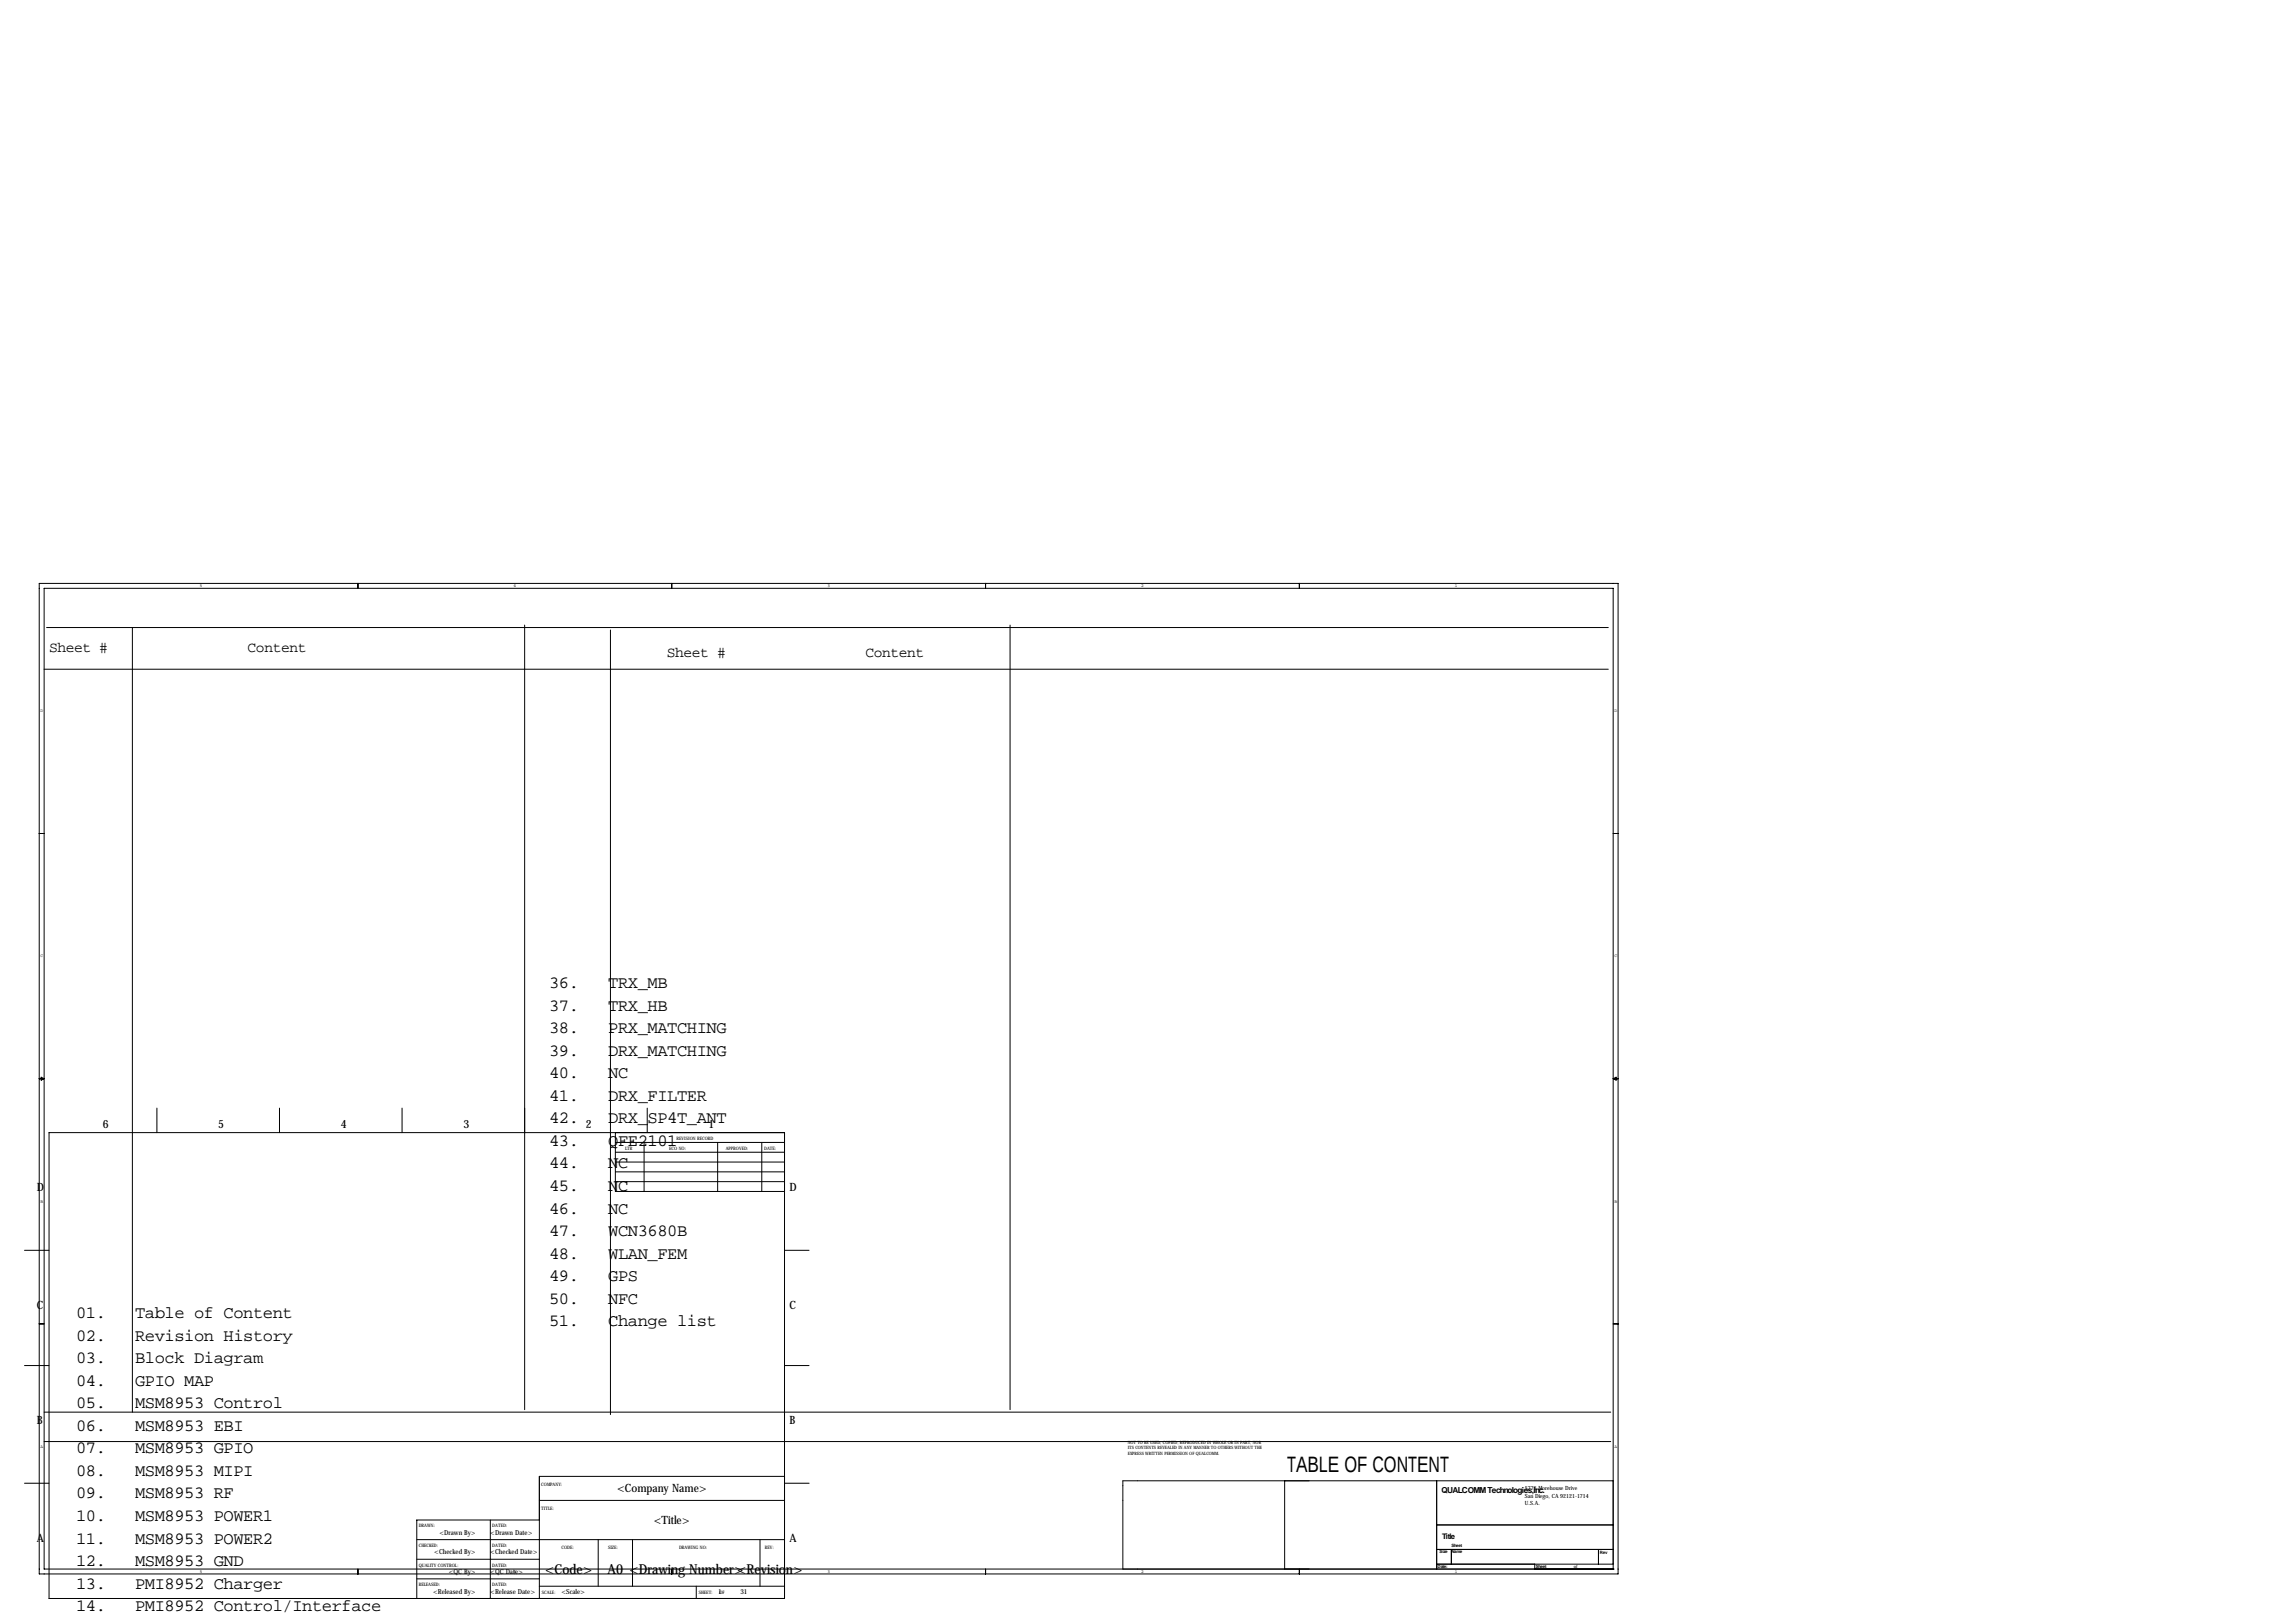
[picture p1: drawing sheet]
<svg xmlns="http://www.w3.org/2000/svg" width="1189mm" height="841mm" viewBox="0 0 1189 841" stroke-linecap="round" stroke-linejoin="round" font-family="sans-serif">
<defs><g id="words">
<text font-size="11.5" x="667" y="762">TABLE OF CONTENT</text>
<g font-size="8.9">
<text x="284" y="512">36.</text>
<text x="315" y="512">TRX_MB</text>
<text x="284" y="523">37.</text>
<text x="315" y="523">TRX_HB</text>
<text x="284" y="535">38.</text>
<text x="315" y="535">PRX_MATCHING</text>
<text x="284" y="547">39.</text>
<text x="315" y="547">DRX_MATCHING</text>
<text x="284" y="558">40.</text>
<text x="315" y="558">NC</text>
<text x="284" y="570">41.</text>
<text x="315" y="570">DRX_FILTER</text>
<text x="284" y="582">42.</text>
<text x="315" y="582">DRX_SP4T_ANT</text>
<text x="284" y="594">43.</text>
<text x="315" y="594">QFE2101</text>
<text x="284" y="605">44.</text>
<text x="315" y="605">NC</text>
<text x="284" y="617">45.</text>
<text x="315" y="617">NC</text>
<text x="284" y="629">46.</text>
<text x="315" y="629">NC</text>
<text x="284" y="640">47.</text>
<text x="315" y="640">WCN3680B</text>
<text x="284" y="652">48.</text>
<text x="315" y="652">WLAN_FEM</text>
<text x="284" y="664">49.</text>
<text x="315" y="664">GPS</text>
<text x="284" y="675">50.</text>
<text x="315" y="675">NFC</text>
<text x="39" y="683">01.</text>
<text x="70" y="683">Table of Content</text>
<text x="284" y="687">51.</text>
<text x="315" y="687">Change list</text>
<text x="39" y="694">02.</text>
<text x="70" y="694">Revision History</text>
<text x="39" y="706">03.</text>
<text x="70" y="706">Block Diagram</text>
<text x="39" y="718">04.</text>
<text x="70" y="718">GPIO MAP</text>
<text x="39" y="729">05.</text>
<text x="70" y="729">MSM8953 Control</text>
<text x="39" y="741">06.</text>
<text x="70" y="741">MSM8953 EBI</text>
<text x="39" y="753">07.</text>
<text x="70" y="753">MSM8953 GPIO</text>
<text x="39" y="764">08.</text>
<text x="70" y="764">MSM8953 MIPI</text>
<text x="39" y="776">09.</text>
<text x="70" y="776">MSM8953 RF</text>
<text x="39" y="788">10.</text>
<text x="70" y="788">MSM8953 POWER1</text>
<text x="39" y="800">11.</text>
<text x="70" y="800">MSM8953 POWER2</text>
<text x="39" y="811">12.</text>
<text x="70" y="811">MSM8953 GND</text>
<text x="39" y="823">13.</text>
<text x="70" y="823">PMI8952 Charger</text>
<text x="39" y="835">14.</text>
<text x="70" y="835">PMI8952 Control/Interface</text>
</g>
<g font-size="7.6">
<text x="25" y="338">Sheet #</text>
<text x="128" y="338">Content</text>
<text x="345" y="340">Sheet #</text>
<text x="448" y="340">Content</text>
</g>
<g font-size="7.1">
<text x="282" y="815">&lt;Code&gt;</text>
<text x="315" y="815">A0 &lt;Drawing Number&gt;</text>
<text x="382" y="815">&lt;Revision&gt;</text>
</g>
<g font-size="5.9">
<text x="53" y="584">6</text>
<text x="113" y="584">5</text>
<text x="177" y="584">4</text>
<text x="240" y="584">3</text>
<text x="304" y="584">2</text>
<text x="367" y="584">1</text>
<text x="19" y="617">D</text>
<text x="409" y="617">D</text>
<text x="19" y="678">C</text>
<text x="409" y="678">C</text>
<text x="19" y="738">B</text>
<text x="409" y="738">B</text>
<text x="320" y="773">&lt;Company Name&gt;</text>
<text x="339" y="789">&lt;Title&gt;</text>
<text x="19" y="799">A</text>
<text x="409" y="799">A</text>
</g>
<text font-size="4.3" x="747" y="773">QUALCOMM Technologies,Inc.</text>
<text font-size="4" x="747" y="797">Title</text>
<g font-size="3.6">
<text x="228" y="795">&lt;Drawn By&gt;</text>
<text x="254" y="795">&lt;Drawn Date&gt;</text>
<text x="225" y="805">&lt;Checked By&gt;</text>
<text x="254" y="805">&lt;Checked Date&gt;</text>
<text x="233" y="815">&lt;QC By&gt;</text>
<text x="254" y="815">&lt;QC Date&gt;</text>
<text x="224" y="825">&lt;Released By&gt;</text>
<text x="254" y="825">&lt;Release Date&gt;</text>
<text x="291" y="825">&lt;Scale&gt;</text>
<text x="372" y="825">1</text>
<text x="384" y="825">31</text>
</g>
<g font-size="3">
<text x="790" y="772">5775 Morehouse Drive</text>
<text x="790" y="776">San Diego, CA 92121-1714</text>
<text x="790" y="779">U.S.A.</text>
</g>
<g font-size="2.4">
<text x="351" y="590">REVISION RECORD</text>
<text x="324" y="596">LTR</text>
<text x="347" y="596">ECO NO:</text>
<text x="376" y="596">APPROVED:</text>
<text x="396" y="596">DATE:</text>
<text x="280" y="770">COMPANY:</text>
<text x="280" y="782">TITLE:</text>
<text x="217" y="791">DRAWN:</text>
<text x="255" y="791">DATED:</text>
<text x="217" y="801">CHECKED:</text>
<text x="255" y="801">DATED:</text>
<text x="291" y="803">CODE:</text>
<text x="315" y="803">SIZE:</text>
<text x="352" y="803">DRAWING NO:</text>
<text x="396" y="803">REV:</text>
<text x="217" y="811">QUALITY CONTROL:</text>
<text x="255" y="811">DATED:</text>
<text x="217" y="822">RELEASED:</text>
<text x="255" y="822">DATED:</text>
<text x="281" y="825">SCALE:</text>
<text x="362" y="825">SHEET:</text>
<text x="373" y="825">OF</text>
</g>
<g font-size="2.3">
<text x="103" y="304">5</text>
<text x="266" y="304">4</text>
<text x="429" y="304">3</text>
<text x="591" y="304">2</text>
<text x="754" y="304">1</text>
<text x="21" y="369">D</text>
<text x="836" y="369">D</text>
<text x="21" y="496">C</text>
<text x="836" y="496">C</text>
<text x="21" y="623">B</text>
<text x="836" y="623">B</text>
<text x="21" y="750">A</text>
<text x="584" y="748">NOT TO BE USED, COPIED, REPRODUCED IN WHOLE OR IN PART, NOR</text>
<text x="836" y="750">A</text>
<text x="584" y="751">ITS CONTENTS REVEALED IN ANY MANNER TO OTHERS WITHOUT THE</text>
<text x="584" y="754">EXPRESS WRITTEN PERMISSION OF QUALCOMM.</text>
<text x="752" y="801">Sheet</text>
<text x="746" y="805">Size</text>
<text x="752" y="804">Name</text>
<text x="829" y="805">Rev</text>
<text x="103" y="815">5</text>
<text x="266" y="815">4</text>
<text x="429" y="815">3</text>
<text x="591" y="815">2</text>
<text x="745" y="812">Date:</text>
<text x="754" y="815">1</text>
<text x="796" y="812">Sheet</text>
<text x="815" y="812">of</text>
</g>
</g></defs>
<g fill="none" stroke="#000" stroke-width=".52">
<path d="M20 302h818v513h-818zM23 305h813v508h-813zM185 302v3M348 302v3M511 302v3M673 302v3M24 325h809M69 325v406M272 324v406M316 326v407M523 324v406M23 347h810"/>
<path d="M20 432h3M836 432h2M20 559h3M21 558l2 1h-2zM836 559h2M836 559l1-1v1zM81 574v13M145 574v13M208 574v13M335 574v13M25 587h381v241h-381zM319 592h87"/>
<path d="M319 597h87M319 587v30h87M334 592v25M372 592v25M395 592v25M319 607h87M319 612h87M319 602h87M13 648h12M406 648h13M20 686h3M836 686h2"/>
<path d="M13 707h12M406 707h13M23 731h811M23 747h811M13 768h12M279 777h127M406 765h-127v63M406 768h13M665 767v46M744 767v46M836 767h-254v46M216 797h190"/>
<path d="M254 787v41M279 787h-63v41M310 797v25M328 797v25M394 797v25M744 790h92M185 813v2M216 808h63M216 818h63M348 813v2M511 813v2M673 813v2"/>
<path d="M744 803h92M744 810h92M752 803v7M795 813h.1M795 810v3M828 803v7M836 813h.1M279 822h127M361 822v6"/>
</g>
<use href="#words"/>
</svg>
